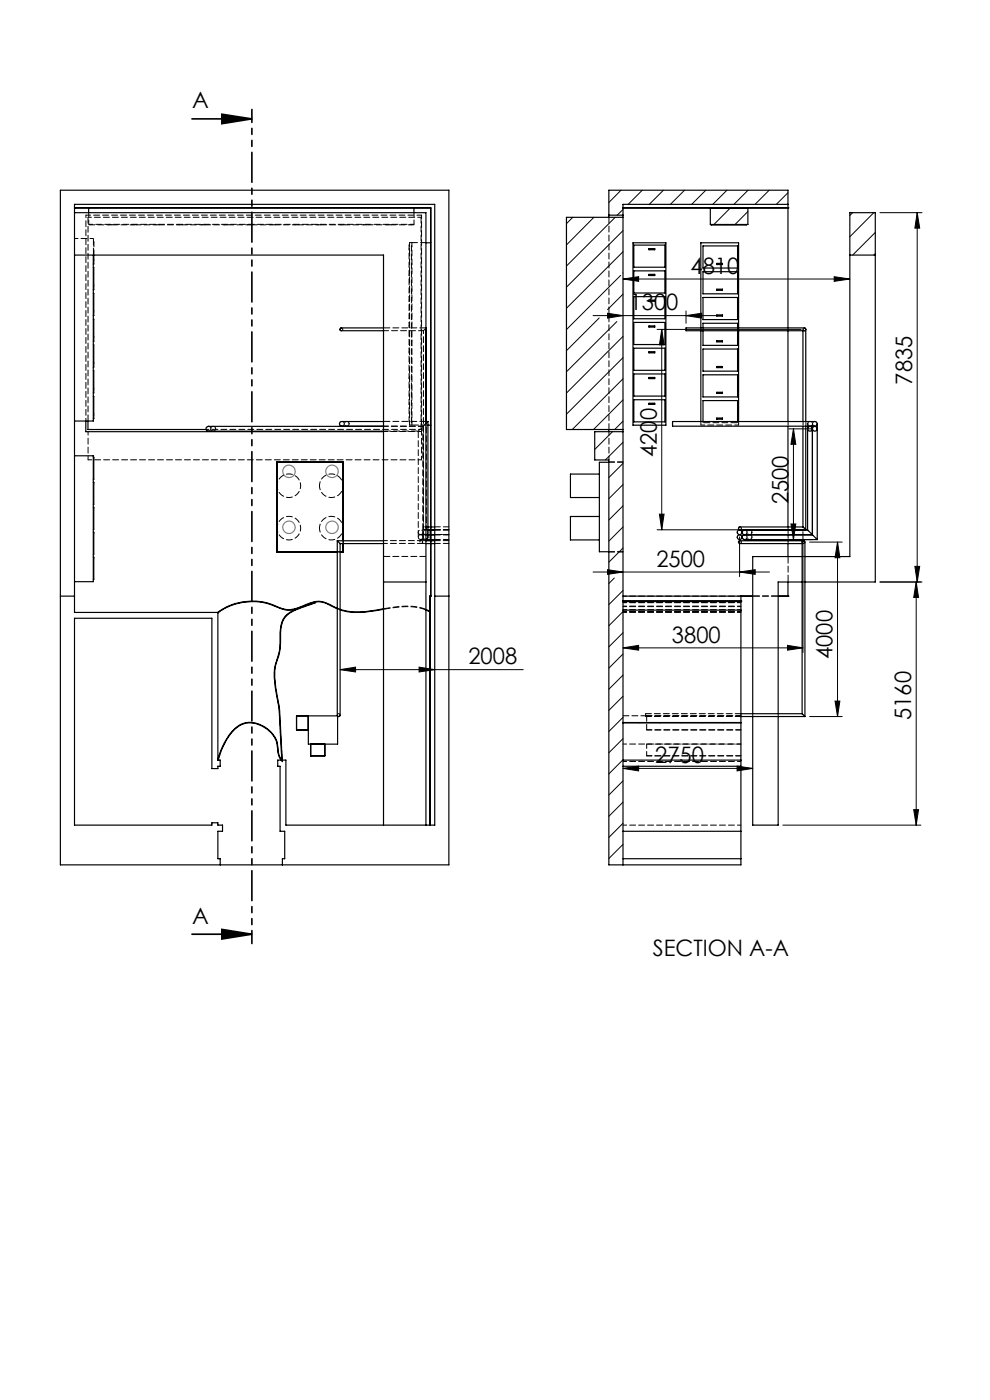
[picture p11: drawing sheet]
<svg xmlns="http://www.w3.org/2000/svg" width="210mm" height="297mm" viewBox="0 0 210 297" stroke-linecap="round" stroke-linejoin="round" font-family="sans-serif">
<defs><g id="words">
<g font-size="4.8">
<text x="40.7" y="23">A</text>
<text x="146.5" y="58.1">4810</text>
<text x="133.6" y="65.9">1300</text>
<text x="193.5" y="81.6" transform="rotate(-90 193.5 81.6)">7835</text>
<text x="139.3" y="96.9" transform="rotate(-90 139.3 96.9)">4200</text>
<text x="167.2" y="107" transform="rotate(-90 167.2 107)">2500</text>
<text x="139.2" y="120.3">2500</text>
<text x="142.5" y="136.3">3800</text>
<text x="99.4" y="141">2008</text>
<text x="176.6" y="139.8" transform="rotate(-90 176.6 139.8)">4000</text>
<text x="193.3" y="152.7" transform="rotate(-90 193.3 152.7)">5160</text>
<text x="139" y="161.9">2750</text>
<text x="40.7" y="195.9">A</text>
<text x="138.5" y="202.9">SECTION A-A</text>
</g>
</g></defs>
<path d="M40.7 25.2h12.7M47.1 24.2l6.3 1-6.3 1zM40.7 198.2h12.7M47.1 197.2l6.3 1-6.3 1z" fill="none" stroke="#000" stroke-width=".35"/>
<g fill="none" stroke="#000" stroke-width=".21">
<path d="M121.5 46.1l-1.3 1.3M126 46.1l-5.8 5.9M130.5 46.1l-10.3 10.3M131.7 58.4l-11.5 11.5M131.7 40.4l-2.5 2.6M132.1 57.9h.1M132.2 44.4l-1.3 1.2M132.2 48.9l-12 12M132.2 53.4l-12 12M132.2 59.2l3.3-.5v1zM132.2 59.2h48.1M132.5 44.1h.1"/>
<path d="M136.2 40.4l-3 3M137 44.1h.1M140.7 40.4l-3 3M141.5 44.1h.1M145.2 40.4l-3 3M145.9 44.1h.1M149.7 40.4l-3 3M150.5 44.1h.1M154.2 40.4l-3 3M154.9 44.1h.1M154.9 44.1l-3.5 3.5M158.6 44.9l-2.7 2.7"/>
<path d="M158.7 40.4l-3 3M159.4 44.1h.1M163.2 40.4l-3 3M163.9 44.1h.1M167.1 40.9l-2.4 2.5M177 58.7l3.3 .5-3.3 .5zM180.9 45.1l-.6 .6M185.3 45.1l-5 5.1M185.7 53.8l-.4 .3M185.7 49.3l-4.8 4.8M186.7 45.1h8.9M194.6 45.1v78.4"/>
<path d="M194.6 45.1l.5 3.3h-1zM125.8 67h26.1M127.1 67.4l-6.9 7M128.9 66.5l3.3 .5-3.3 .5zM130.8 68.2l-10.6 10.7M132.2 62.4l-3.3 3.3M132.2 71.4l-12 12M132.2 75.9l-12 12M139.4 69.9h30.5M140.4 69.9v42.5M140.4 69.9l.5 3.3h-1zM145.5 67l3.3-.5v1z"/>
<path d="M145.5 66v2.6M129.9 91.6l-3.7 3.8M132.2 89.4l-1.8 1.7M132.2 93.8l-3.8 3.8M132.2 98.3l-3 3M132.2 80.4l-10.8 10.7M132.2 84.8l-6.3 6.3M167.3 91h5M168.3 91v23.5M168.3 91l.5 3.3h-1zM132.2 102.8l-3 3M132.2 107.3l-3 3"/>
<path d="M132.2 111.8l-3 3M132.2 116.3l-3 3M139.4 112.4h30.5M139.9 109.1h1l-.5 3.3zM156.9 113.9v8.4M167.3 114.5h5M167.8 111.2h1l-.5 3.3zM170.3 112.8v25.6M171.7 115h6.9M177.7 115v37M177.7 115l.5 3.3h-1.1zM125.8 121.4h37.4"/>
<path d="M128.9 120.9l3.3 .5-3.3 .4zM130.3 122.6l-1.1 1.2M132.2 125.3l-3 3M132.2 129.7l-3 3M132.2 134.2l-3 3M132.2 138.7l-3 3M132.2 137.4l3.3-.5v1zM132.2 137.4h38.1M134.4 127.5l-.1 .1M138.9 127.5l-.1 .1M143.4 127.5l-.1 .1M147.8 127.5l-.1 .1"/>
<path d="M152.3 127.5l-.1 .1M156.8 127.5l-.1 .1M156.9 121.4l3.3-.5v.9zM167 136.9l3.3 .5-3.3 .5zM186.7 123.5h8.9M194.1 120.2h1l-.5 3.3zM194.3 123.5v51.5M194.3 123.5l.5 3.2h-1zM72.1 142.1l3.3-.6v1.1zM72.1 142.1h38.9M88.9 141.5l3.3 .6-3.3 .5zM132.2 143.2l-3 3"/>
<path d="M132.2 147.7l-3 3M132.2 152.2l-3 3M132.2 156.7l-3 3M135.6 153.3h-.1M140.1 153.3h-.1M144.6 153.3h-.1M149 153.3h-.1M153.5 153.3h.1M171.7 152h6.9M177.1 148.7h1.1l-.5 3.3zM132.2 161.2l-3 3M132.2 165.7l-3 3"/>
<path d="M132.2 170.2l-3 3M132.2 174.7l-3 3M132.2 179.1l-3 3M132.2 163l3.3-.5v1zM132.2 163h27.5M156.4 162.5l3.3 .5-3.3 .5zM166.1 175h29.2M193.8 171.8h1l-.5 3.2z"/>
</g>
<g fill="none" stroke="#808080" stroke-width=".25">
<circle cx="61.3" cy="100" r="1.3"/>
<circle cx="61.3" cy="111.9" r="1.31"/>
<circle cx="70.4" cy="111.9" r="1.31"/>
<circle cx="70.4" cy="100" r="1.3"/>
</g>
<path d="M53.4 23.2v177" fill="none" stroke="#000" stroke-width=".35" stroke-dasharray="6.3 1.3 1.3 1.3 1.3 1.3" stroke-dashoffset="3.6"/>
<g fill="#000">
<path d="M47.1 24.2l6.3 1-6.3 1zM47.1 197.2l6.3 1-6.3 1z"/>
<path d="M167.8 111.2h1l-.5 3.3zM168.3 91l.5 3.3h-1zM177.1 148.7h1.1l-.5 3.3zM177.7 115l.5 3.3h-1.1zM139.9 109.1h1l-.5 3.3zM140.4 69.9l.5 3.3h-1z"/>
<path d="M156.9 121.4l3.3-.5v.9zM128.9 120.9l3.3 .5-3.3 .4zM156.4 162.5l3.3 .5-3.3 .5zM132.2 163l3.3-.5v1zM177 58.7l3.3 .5-3.3 .5zM132.2 59.2l3.3-.5v1zM145.5 67l3.3-.5v1zM128.9 66.5l3.3 .5-3.3 .5zM167 136.9l3.3 .5-3.3 .5zM132.2 137.4l3.3-.5v1z"/>
<path d="M194.3 123.5l.5 3.2h-1zM193.8 171.8h1l-.5 3.2z"/>
<path d="M194.1 120.2h1l-.5 3.3zM194.6 45.1l.5 3.3h-1z"/>
<path d="M72.1 142.1l3.3-.6v1.1zM88.9 141.5l3.3 .6-3.3 .5z"/>
</g>
<g fill="none" stroke="#000" stroke-width=".25">
<path d="M12.8 40.4h82.4v143.1h-82.4zM15.8 45.1h74.5v129.9M15.8 54.1h65.6v120.9M15.8 44.1h75.6v82.4h-.2M18.8 44.1v1M19.8 54.1v35.2h-4M19.8 56.8v4.7M19.9 54.1l-.1 1.9M87.8 44.1v1M90.3 51.5h1.1M129.2 46.1v-5.7h37.9v29.2M129.2 45.6h3"/>
<path d="M132.2 46.1h-12v45h12M132.2 44.1h34.9M134.3 51.5h7v38.7h-7zM134.4 52h6.6v4.7h-6.6zM134.4 57.5h6.6v4.7h-6.6zM137.7 52.7h1.2v.3h-1.2zM137.7 58.2h1.2v.3h-1.2zM149.1 52.2h7.4v4.7h-7.4zM149.1 57.6h7.4v4.7h-7.4zM150.7 44.1v3.5h7.9v-3.5M150.8 47.6h7.5M152 55.9h1.2v.2h-1.2z"/>
<path d="M167.1 44.1h.1M167.1 43.4h-34.9v140.1M180.3 54.1h5.4M19.8 62.2v4.8M19.8 67.7v4.7M19.8 73.2v4.7M19.8 78.6v4.8M81.4 69.6h-9.1l-.2 .2 .2 .4h9.1M90.3 69.6h.1M90.4 69.6h-.1M90.4 69.6v19.8M134.4 62.9h6.6v4.7h-6.6z"/>
<path d="M134.4 68.4h6.6v4.7h-6.6zM134.4 73.9h6.6v4.7h-6.6zM134.4 79.3h6.6v4.7h-6.6zM137.7 63.7h1.2v.2h-1.2zM137.7 69.1h1.2v.3h-1.2zM137.7 74.6h1.2v.3h-1.2zM145.5 69.6h25.2l.2 .1v.3l-.2 .2h-25.2zM148.7 69.6v-18.1h8v18.1M148.7 70.2v19.2M149.1 69.6v-1h7.4v1M149.1 63.1h7.4v4.7h-7.4zM149.1 70.2v3.1h7.4v-3.1"/>
<path d="M149.1 74h7.4v4.7h-7.4zM149.1 79.5h7.4v4.7h-7.4zM152 61.3h1.2v.3h-1.2zM152 66.8h1.2v.3h-1.2zM152 72.3h1.2v.2h-1.2zM152 77.7h1.2v.3h-1.2zM156.7 70.2v19.2M167.1 70.2v19.2M170.3 70.2v19.2M170.9 69.9v19.5M15.8 96.7h4v26.7h-4M18.2 89.3v2.3h63.2"/>
<path d="M18.7 89.3v1.8h25M19.8 84.1v4.7M19.8 97v4.7M81.4 89.4h-9l-.4 .4 .1 .4 .3 .2h9M81.4 90.4h-37.2l-.5 .4 .1 .5 .3 .2h37.3M90.3 89.4h.5M90.8 89.4l-.5 .4M90.8 89.4v24.6l-.1 .3-.4 .1M90.8 90.2h.6M129.2 98.1h-2.1v18.9h2.1M129.2 91.1v.5M132.2 91.6h-6v6h3v85.9h28v-22.2"/>
<path d="M134.4 84.8h6.6v4.7h-6.6zM137.7 80.1h1.2v.2h-1.2zM137.7 85.5h1.2v.3h-1.2zM142.7 89.4h30.3l.2 .2 .2 .3-.4 .5h-30.3zM149.1 89.4v-4.4h7.4v4.4M152 83.2h1.2v.3h-1.2zM152 88.7h1.2v.2h-1.2zM167.1 90.4v21.4M170.3 90.4v21.4M170.9 90.4v22M171.3 90.4v22.1M172.3 90.4v23"/>
<path d="M173.4 89.9v24.6M19.8 102.3v4.7M19.8 107.6v4.7M19.8 112.9v4.7M19.8 118.2v4.7M71.5 114.7v37.1l.2 .2h.3l.1-.2v-36.5M71.5 114.7l.6 .6M71.5 114.7h9.9M72.1 115.3h9.3M72.7 114.7v-16.6h-13.9v18.9h12.7M72.7 115.3v1.7h-.6M72.8 114.7v-16.7h-14.1v19.1h12.8"/>
<path d="M72.8 115.3v1.8h-.7M90.3 114.5h1.9M90.3 115.3h1.9M90.3 114.7h1.9M90.8 113.4h1.4M90.8 112.5h1.4M90.8 111.8h1.4M90.8 112.4h1.4M92.2 112.4l-1 .1M127.1 109.6h-6.1v4.9h6.1M127.1 100.6h-6.1v4.9h6.1M157.9 113.4l-.3 .2-.2 .2 .1 .5 .4 .2h15.5"/>
<path d="M157.9 113.4h14.4M167.1 113.4h.1M167.1 112.4v.1M167.1 114.5v.2M167.1 115.3v2.8M170.1 118.1h-10.4v33.3M170.3 111.8l.6 .6M170.3 111.8h-13.5l-.2 .3 .3 .3h14M170.5 114.7l-.4 .2v36.5M170.5 114.7l.2 .2v37.1M170.5 114.7h-13.7a.33 .33 0 0 0-.1 .4 .33 .33 0 0 0 .3 .2h13.1M170.7 118.1h9.6v-73h5.4v78.4h-15"/>
<path d="M171.3 112.5l1 .9M171.3 112.5h-13.5l-.3 .2-.1 .4 .2 .2 .3 .1M172.3 113.4l1.1 1.1M12.8 126.5h3M46.2 129.9h-30.4v-86.5h76.4v131.6h-31.6v-13.7h-1.7v1.3h.5v13.8h1v5.8h-.5v1.3M46.2 129.9v31.4M60.5 130.8a10.1 10.1 0 0 1 4.5-2.4l1.9-.6v.1l-.5 .2a20.8 20.8 0 0 0-5.3 2.2 5.2 5.2 0 0 0-1.6 4.7 14 14 0 0 1-1 6.2 23.6 23.6 0 0 0 .6 8l.2 1.8 .6 10.6a4.7 4.7 0 0 1-1.1-3.5 5.9 5.9 0 0 0-7.4-4.4 10.1 10.1 0 0 0-4.7 6.1l-.4 1.5h-.1a12.9 12.9 0 0 1 4.6-7.5 5.8 5.8 0 0 1 7.3 2.2 7.5 7.5 0 0 1 1 4l.7 1.3-.6-10.8-.7-3.9a12.1 12.1 0 0 1 .6-7.9l.3-2.3a9.3 9.3 0 0 1 .9-5.3zM71.5 129.1a9.2 9.2 0 0 0-4-1.4 22.7 22.7 0 0 0-5.1 1.6 5.4 5.4 0 0 1-3.9-.6 12.8 12.8 0 0 0-12.3 1.2M71.5 129a9 9 0 0 0-4.1-1.4 18 18 0 0 0-4.6 1.5 5.6 5.6 0 0 1-4.6-.7 12.4 12.4 0 0 0-12 1.5M81.4 129.3a18.3 18.3 0 0 1-8.9 .2l-.4-.1M81.4 129.2a19 19 0 0 1-8.9 .2l-.4-.1M81.4 123.5h8.9"/>
<path d="M90.3 129.3l.9 .4v.1l-.9-.4M91.2 126.5v48.5M91.2 126.5h.1M92.2 126.5h3M132.2 126.5h27.5M132.2 129.4h25M132.2 127.5h25M132.2 127.6h25M157.2 127.6v1.8M157.2 127.5h.1M157.2 129.4v23.9M157.2 126.5v1.1"/>
<path d="M165.1 126.5h2M167.1 126.5h.1M167.1 123.5v3M170.1 123.5h-5v27.9M65.4 151.9v6h6.2v-6h-8.7v3h2.5M65.9 157.9v2.5h3v-2.5M132.2 153.3h25M157.2 153.3v8M157.2 152h13.5M157.2 151.4h12.9M157.2 153.3h.1M159.7 152v23h5.4v-23"/>
<path d="M170.1 151.4l.6 .6M46.2 161.3h.5v1.3h-.5v.5h-1.3v-31.9h-29.1v43.8h29.1v-.4h1.3v.4h1v1.4h-1v5.8h.5v1.3M65.9 160.3h3M132.2 176.4h25M132.2 162.6h25M132.2 161.3h25M132.2 182.2h25"/>
<circle cx="171.8" cy="91" r=".51"/>
<circle cx="172.9" cy="91" r=".51"/>
<circle cx="156.9" cy="112.9" r=".49"/>
<circle cx="156.9" cy="114" r=".5"/>
</g>
<g fill="none" stroke="#000" stroke-width=".21" stroke-dasharray="1.3 .6" stroke-dashoffset=".4">
<path d="M18.8 47.6h69M89.8 70.2l.6-.6M44.2 90.4l.4 .2 .1 .3M44.7 90.9l-.1 .4-.4 .1M72.5 89.4l.4 .1 .1 .4M73 89.9l-.1 .3-.4 .2M81.4 91.5h8M89.8 90.4l.6-.6M148.7 90.2h8M148.7 90.2v-.8M156.7 90.2v-.8M172.4 89.9l.1 .3 .4 .2"/>
<path d="M172.9 89.4l-.4 .1-.1 .4M58.8 112l.1-.9 .5-.8 .9-.6 .9-.2 .9 .2 .9 .5 .5 .8 .3 1-.2 .9-.5 .9-.9 .6-.9 .1-1-.2-.8-.5-.5-.8-.2-1M58.8 103l.1-.9 .5-.8 .9-.6 .9-.2 .9 .2 .9 .5 .5 .8 .3 1-.2 .9-.5 .9-.9 .6-.9 .1-1-.2-.8-.5-.5-.8-.2-1M67.8 112l.1-.9 .5-.8 .9-.6 .9-.2 .9 .2 .9 .5 .5 .8 .3 1-.2 .9-.5 .9-.9 .6-.9 .1-1-.2-.8-.5-.5-.8-.2-1M67.8 103l.1-.9 .5-.8 .9-.6 .9-.2 .9 .2 .9 .5 .5 .8 .3 1-.2 .9-.5 .9-.9 .6-.9 .1-1-.2-.8-.5-.5-.8-.2-1M90.3 114.4l-.5-.2 .1-.6 .6-.1 .3 .4M158 114.4l.3-.1 .2-.4M158 113.4l.3-.1 .2-.4M158.5 113.9l-.2-.3-.3-.2M158.5 112.9l-.2-.3-.3-.2"/>
</g>
<g fill="none" stroke="#000" stroke-width=".21" stroke-dasharray="1.3 .6">
<path d="M18.7 46.1v43.2M19 47.7v-.1M19.9 51.3h-.1M19.9 55h-.1M19.9 55.2h-.1M23 47.7v-.1M23.3 47.7v-.1M23.7 47.7v-.1M23.9 47.7v-.1M27.9 47.7v-.1M28.2 47.7v-.1M28.6 47.7v-.1"/>
<path d="M28.9 47.7v-.1M32.9 47.7v-.1M33.1 47.7v-.1M33.6 47.7v-.1M33.8 47.7v-.1M37.8 47.7v-.1M38 47.7v-.1M38.5 47.7v-.1M38.7 47.7v-.1M42.7 47.7v-.1M43 47.7v-.1M43.4 47.7v-.1"/>
<path d="M43.6 47.7v-.1M47.6 47.7v-.1M47.9 47.7v-.1M48.3 47.7v-.1M48.5 47.7v-.1M52.5 47.7v-.1M52.8 47.7v-.1M53.2 47.7v-.1M53.5 47.7v-.1M57.5 47.7v-.1M57.7 47.7v-.1M58.2 47.7v-.1"/>
<path d="M58.4 47.7v-.1M62.4 47.7v-.1M62.6 47.7v-.1M63.1 47.7v-.1M63.3 47.7v-.1M67.3 47.7v-.1M67.6 47.7v-.1M68 47.7v-.1M68.2 47.7v-.1M72.2 47.7v-.1M72.5 47.7v-.1M72.9 47.7v-.1"/>
<path d="M73.1 47.7v-.1M77.1 47.7v-.1M77.4 47.7v-.1M77.8 47.7v-.1M78.1 47.7v-.1M82.1 47.7v-.1M82.3 47.7v-.1M82.8 47.7v-.1M83 47.7v-.1M86.8 57.4h.1M86.8 56.7h.1M86.8 52h.1"/>
<path d="M86.8 58.2h.1M86.8 58.4h.1M86.8 52.7h.1M86.8 53h.1M87 47.7v-.1M87.2 47.7v-.1M87.3 57.6h.1M87.3 52.2h.1M87.3 56.9h.1M87.3 56.1h.1M87.3 55.9h.1M87.4 51.5h-.5"/>
<path d="M87.7 47.7v-.1M132.2 44.1h.1M154.1 47.7v-.1M155.3 47.7v-.1M19.9 60.5h-.1M19.9 60.7h-.1M19.9 65.9h-.1M19.9 66.2h-.1M19.9 71.4h-.1M19.9 71.6h-.1M19.9 77.1h-.1M19.9 76.9h-.1"/>
<path d="M86.8 79.3h.1M86.8 73.8h.1M86.8 78.5h.1M86.8 73.1h.1M86.8 68.4h.1M86.8 67.6h.1M86.8 62.9h.1M86.8 62.1h.1M86.8 74.6h.1M86.8 74.8h.1M86.8 69.4h.1M86.8 69.1h.1"/>
<path d="M86.8 63.9h.1M86.8 63.6h.1M87.3 79.5h.1M87.3 78.7h.1M87.3 74h.1M87.3 68.6h.1M87.3 73.3h.1M87.3 63.1h.1M87.3 67.8h.1M87.3 62.3h.1M87.3 78h.1M87.3 77.7h.1"/>
<path d="M87.3 72.5h.1M87.3 72.3h.1M87.3 67.1h.1M87.3 66.8h.1M87.3 61.3h.1M87.3 61.6h.1M148.7 70.2v-.6M149.1 70.2v-.6M156.5 70.2v-.6M156.7 70.2v-.6M167.2 69.6v.6M170.4 69.9v.3"/>
<path d="M19.9 97.3h-.1M19.9 97.1h-.1M19.9 82.6h-.1M19.9 82.3h-.1M19.9 88.1h-.1M19.9 87.8h-.1M45.7 90.9l-.1 .4-.4 .1-.3-.1-.2-.3 .2-.4 .3-.2 .4 .2 .1 .3M74 89.9l-.1 .3-.3 .2-.4-.1-.2-.4 .2-.3 .4-.2 .3 .1 .1 .4M86.8 89.5h.1M86.8 84.8h.1M86.8 84h.1M86.8 85.8h.1"/>
<path d="M86.8 85.5h.1M86.8 80h.1M86.8 80.3h.1M86.9 90.2h.5M87.3 85h.1M87.3 89.7h.1M87.3 84.2h.1M87.3 88.9h.1M87.3 88.7h.1M87.3 83.2h.1M87.3 83.5h.1M89.3 91.1v-45"/>
<path d="M129.2 91.1v-45M149.1 89.7v-.3M156.5 89.7v-.3M171.3 89.9l.2 .3 .3 .2 .4-.1 .1-.4-.1-.3-.4-.2-.3 .1-.2 .4M171.3 89.9v.5M172.3 90.4v-.5M172.4 89.9v.5M19.9 102.6h-.1M19.9 102.4h-.1M19.9 107.7h-.1M19.9 107.9h-.1M19.9 113h-.1"/>
<path d="M19.9 113.2h-.1M19.9 118.3h-.1M19.9 118.5h-.1M71.5 117h.6M71.5 117.1h.6M72.8 115.3v-.6M89.2 114.4l-.3-.1-.2-.3 .2-.4 .3-.2 .4 .2 .1 .4-.1 .3-.4 .1M89.2 113.4l-.3-.1-.2-.4 .2-.3 .3-.2 .4 .2 .1 .3-.1 .4-.4 .1M90.3 113.4l-.4-.1-.1-.4 .1-.3 .4-.2 .3 .2 .2 .3-.2 .4-.3 .1M90.3 114.4h.1M90.3 113.4h.5M90.4 114.4h-.1"/>
<path d="M90.8 113.4h-.5M90.8 112.4h-.5M91.4 114.4h.1M91.4 113.4h.1M91.4 112.4h.1M91.4 115.3h.1M91.4 111.8h.1M91.4 114.7h.1M157 112.4l.3-.3M157 115.3l.3-.3M157.3 112.1l-.3-.3M157.3 115l-.3-.3"/>
<path d="M159.5 113.9l-.1-.3-.4-.2-.3 .2-.2 .3 .1 .4 .4 .1 .4-.1 .1-.4M159.5 112.9l-.1-.3-.4-.2-.3 .2-.2 .3 .1 .4 .4 .1 .4-.1 .1-.4M167.2 111.8v.6M167.2 114.7v.6M170.2 118h.6M170.2 115.3h.3M157.2 127.6h.1M170.2 123.4h.6M71.6 151.8h.1M71.6 151.9v-.1M136.9 151.7v-.3M136.9 152v-.3"/>
<path d="M136.9 152h20.3M137.2 151.8h-5M157.2 151.4h-20.3M159.7 151.4v.6M165.1 151.4v.6"/>
</g>
<path d="M18.2 45.6v43.7M43.7 91.1h45.6M88.7 91.4l1-1M90.4 112.1v-22.7" fill="none" stroke="#000" stroke-width=".21" stroke-dasharray="1.3 .6" stroke-dashoffset=".7"/>
<g fill="none" stroke="#000" stroke-width=".21" stroke-dasharray="1.3 .6" stroke-dashoffset=".5">
<path d="M19.8 50.6h-4M72.4 70.2l.3-.3-.3-.3M170.7 70.2l-.3-.3 .3-.3M18.7 97.5v-6M89.4 91.5v-45.9M89.4 97.5h-70.7M89.4 91.5v6M129.2 91.5v6M167.2 89.4v1M170.4 89.4v1M171 90.4v-1M81.4 115.3h7.9"/>
<path d="M89.2 114.4h1.1M89.2 113.4h1.1M89.3 114.7h-7.9M89.3 115.3h1.1M90.3 113.4h-1.1M90.3 112.4h-1.1M90.4 114.7h-1.1M91.2 113.4v1M91.2 112.4v1M91.2 113.4h4M167.2 112.4v1M167.2 113.4v1"/>
<path d="M170.2 115l.3 .3 .3-.3M132.2 129.9h25M132.2 129.8h25M132.2 129.3h25M157.2 129.8h-25M157.2 129.7h-25M157.2 127.8h-25M157.2 127.9h-25M157.2 126.5h-25M157.2 128.7h-25M157.2 127.6h-25M157.2 128.6h-25"/>
<path d="M157.2 127.5h-25M72.1 151.7l-.2-.3-.4 .3M157.2 157.8h-25M157.2 161.5h-25M157.2 175h-25"/>
</g>
<path d="M89.6 115l-.2 .3-.4-.3 .4-.3 .2 .3M90.1 112.4l-.3-.3 .3-.3 .3 .3-.3 .3" fill="none" stroke="#000" stroke-width=".21" stroke-dasharray="1.3 .6" stroke-dashoffset=".9"/>
<path d="M90.4 69.6h-9M88.7 91.4v22.5M90.4 89.4h-9M90.8 90.2h-3.4M81.4 118h9M90.4 129.4a14.8 14.8 0 0 0-8.5-.2h-.5M90.4 129.3a14.8 14.8 0 0 0-8.5-.2h-.5" fill="none" stroke="#000" stroke-width=".21" stroke-dasharray="1.3 .6" stroke-dashoffset="-.1"/>
<g fill="none" stroke="#000" stroke-width=".21" stroke-dasharray="1.3 .6" stroke-dashoffset=".3">
<path d="M18.8 45.1v2.5M86.9 51.5v38.7M87.8 47.6v-2.5M89.4 45.6h-71.2M87.4 90.2v-38.7M89.7 90.4h-8.3M89.8 90.4v23.5M89.7 113.9v-23.5M90.1 112.4h.7M90.8 111.8h-.7M72.1 129.4l-.6-.3M72.1 129.2l-.6-.2"/>
<path d="M137.2 157.8v2.5"/>
</g>
<g fill="none" stroke="#000" stroke-width=".21" stroke-dasharray="1.3 .6" stroke-dashoffset=".2">
<path d="M19 47.7h4.7M19.9 54.1v-2.8M23.9 47.7h4.7M28.9 47.7h4.7M33.8 47.7h4.7M38.7 47.7h4.7M43.6 47.7h4.7M48.5 47.7h4.7M53.5 47.7h4.7M58.4 47.7h4.7M63.3 47.7h4.7M68.2 47.7h4.7"/>
<path d="M73.1 47.7h4.7M78.1 47.7h4.7M83 47.7h4.7M86.8 57.4v4.7M86.8 52v4.7M87.3 56.9v-4.7M81.4 70.2h8.4M86.8 79.3v4.7M86.8 73.8v4.7M86.8 68.4v4.7M86.8 62.9v4.7M87.3 78.7v-4.7"/>
<path d="M87.3 73.3v-4.7M87.3 67.8v-4.7M87.3 62.3v-4.7M81.4 90.4h8.4M86.8 84.8v4.7M87.3 89.7v-4.7M87.3 84.2v-4.7M157.2 157.9h-20M157.2 154.8h-20M157.2 151.8h-20M157.2 151.9h-20M157.2 160.3h-20"/>
</g>
<path d="M19.8 54.1v-3.5M81.4 91.4h7.3M149.1 89.7h7.4M167.2 118v5.4M159.7 126.4h5.4M165.1 126.5h-5.4" fill="none" stroke="#000" stroke-width=".21" stroke-dasharray="1.3 .6" stroke-dashoffset="-.2"/>
<g fill="none" stroke="#000" stroke-width=".21" stroke-dasharray="1.3 .6" stroke-dashoffset=".1">
<path d="M87.4 51.5h3M129.2 98h3M132.2 98h-3M92.2 114.4h3M92.2 113.4h3M92.2 112.4h3M92.2 115.3h3M95.2 113.4h-3M95.2 112.4h-3M95.2 111.8h-3M95.2 114.7h-3M129.2 117.1h3"/>
<path d="M132.2 117h-3M137.2 154.8v-3"/>
</g>
<path d="M89.3 46.1h-70.6M89.8 70.2v41.9" fill="none" stroke="#000" stroke-width=".21" stroke-dasharray="1.3 .6" stroke-dashoffset=".6"/>
<use href="#words"/>
</svg>
